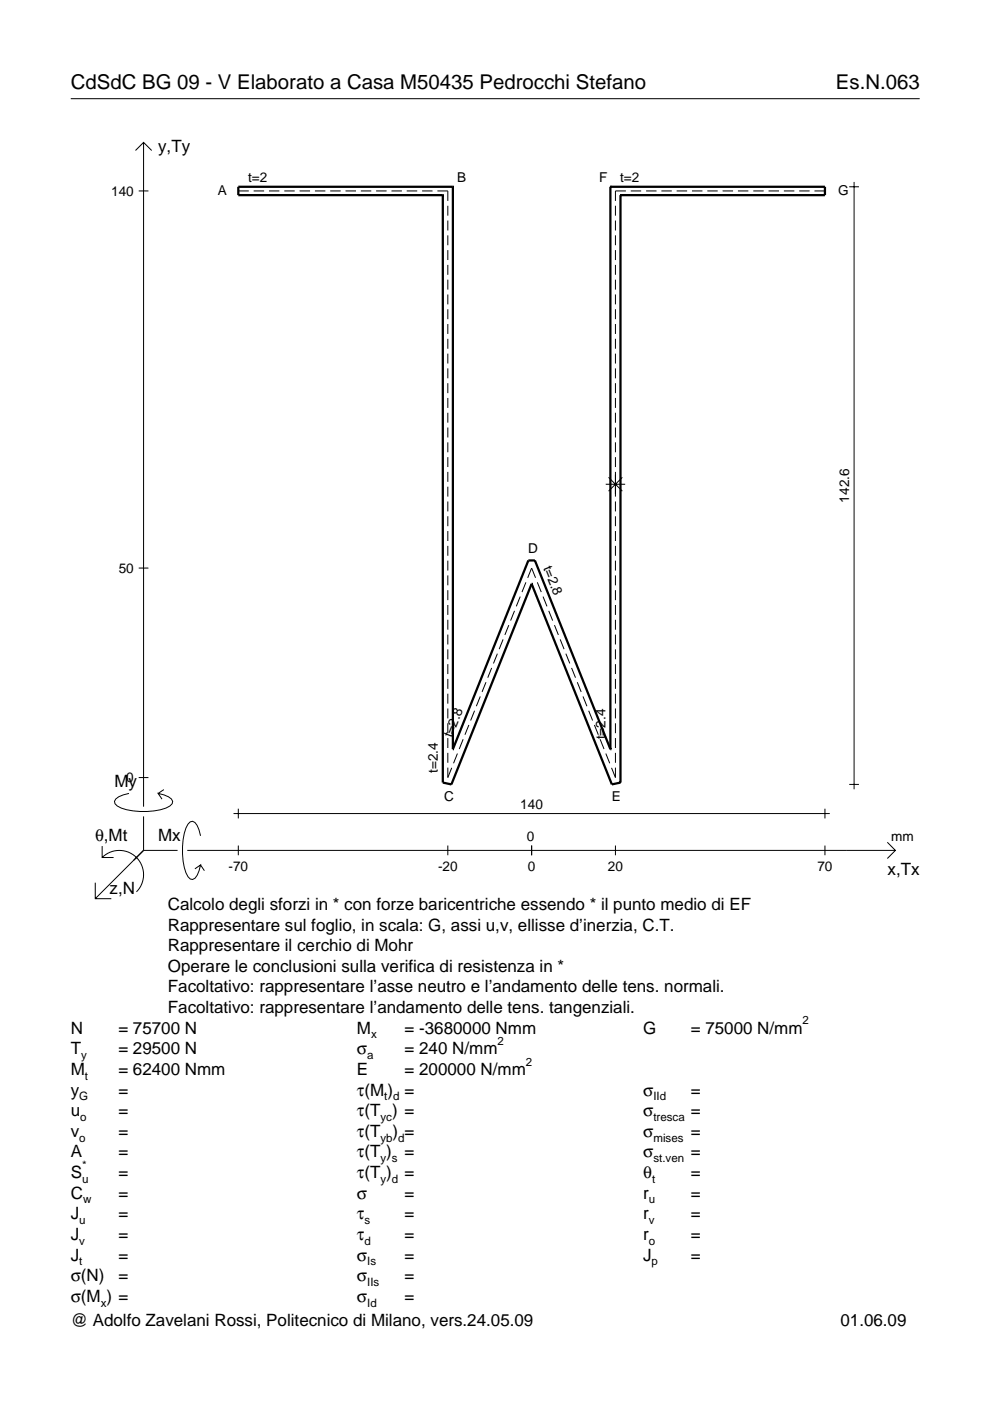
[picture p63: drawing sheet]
<svg xmlns="http://www.w3.org/2000/svg" width="210mm" height="297mm" viewBox="0 0 210 297" stroke-linecap="round" stroke-linejoin="round" font-family="sans-serif">
<defs><g id="words">
<g font-size="4.3">
<text x="15" y="18.9">CdSdC BG 09 - V Elaborato a Casa M50435 Pedrocchi Stefano</text>
<text x="177.2" y="18.9">Es.N.063</text>
</g>
<g font-size="3.6">
<text x="33.5" y="32.3">y,Ty</text>
<text x="24.3" y="166.9">My</text>
<text x="20.1" y="178.2">θ,Mt</text>
<text x="33.5" y="178.2">Mx</text>
<text x="188.2" y="185.5">x,Tx</text>
<text x="23.2" y="189.6">z,N</text>
<text x="35.6" y="192.9">Calcolo degli sforzi in * con forze baricentriche essendo * il punto medio di EF</text>
<text x="35.6" y="197.3">Rappresentare sul foglio, in scala: G, assi u,v, ellisse d’inerzia, C.T.</text>
<text x="35.6" y="201.7">Rappresentare il cerchio di Mohr</text>
<text x="35.6" y="206">Operare le conclusioni sulla verifica di resistenza in *</text>
<text x="35.6" y="210.4">Facoltativo: rappresentare l’asse neutro e l’andamento delle tens. normali.</text>
<text x="35.6" y="214.8">Facoltativo: rappresentare l’andamento delle tens. tangenziali.</text>
<text x="15" y="219.2">N</text>
<text x="25.1" y="219.2">= 75700 N</text>
<text x="75.7" y="219.2">M</text>
<text x="85.8" y="219.2">= -3680000 Nmm</text>
<text x="136.4" y="219.2">G</text>
<text x="146.5" y="219.2">= 75000 N/mm</text>
<text x="15" y="227.9">M</text>
<text x="15" y="223.5">T</text>
<text x="25.1" y="223.5">= 29500 N</text>
<text x="25.1" y="227.9">= 62400 Nmm</text>
<text x="75.7" y="223.5">σ</text>
<text x="75.7" y="227.9">E</text>
<text x="85.8" y="223.5">= 240 N/mm</text>
<text x="85.8" y="227.9">= 200000 N/mm</text>
<text x="15" y="232.3">y</text>
<text x="25.1" y="232.3">=</text>
<text x="75.7" y="232.3">τ(M ) =</text>
<text x="136.4" y="232.3">σ</text>
<text x="146.5" y="232.3">=</text>
<text x="15" y="236.7">u</text>
<text x="25.1" y="236.7">=</text>
<text x="75.7" y="236.7">τ(T ) =</text>
<text x="136.4" y="236.7">σ</text>
<text x="146.5" y="236.7">=</text>
<text x="15" y="241">v</text>
<text x="15" y="245.4">A</text>
<text x="25.1" y="241">=</text>
<text x="25.1" y="245.4">=</text>
<text x="75.7" y="245.4">τ(T )</text>
<text x="75.7" y="241">τ(T</text>
<text x="83.3" y="241">) =</text>
<text x="85.8" y="245.4">=</text>
<text x="136.4" y="241">σ</text>
<text x="136.4" y="245.4">σ</text>
<text x="146.5" y="241">=</text>
<text x="146.5" y="245.4">=</text>
<text x="15" y="249.8">S</text>
<text x="25.1" y="249.8">=</text>
<text x="75.7" y="249.8">τ(T )</text>
<text x="85.8" y="249.8">=</text>
<text x="136.4" y="249.8">θ</text>
<text x="146.5" y="249.8">=</text>
<text x="15" y="254.2">C</text>
<text x="25.1" y="254.2">=</text>
<text x="75.7" y="254.2">σ</text>
<text x="85.8" y="254.2">=</text>
<text x="136.4" y="254.2">r</text>
<text x="146.5" y="254.2">=</text>
<text x="15" y="258.5">J</text>
<text x="15" y="262.9">J</text>
<text x="25.1" y="258.5">=</text>
<text x="25.1" y="262.9">=</text>
<text x="75.7" y="258.5">τ</text>
<text x="75.7" y="262.9">τ</text>
<text x="85.8" y="258.5">=</text>
<text x="85.8" y="262.9">=</text>
<text x="136.4" y="258.5">r</text>
<text x="136.4" y="262.9">r</text>
<text x="146.5" y="258.5">=</text>
<text x="146.5" y="262.9">=</text>
<text x="15" y="267.3">J</text>
<text x="25.1" y="267.3">=</text>
<text x="75.7" y="267.3">σ</text>
<text x="85.8" y="267.3">=</text>
<text x="136.4" y="267.3">J</text>
<text x="146.5" y="267.3">=</text>
<text x="15" y="271.7">σ(N)</text>
<text x="25.1" y="271.7">=</text>
<text x="75.7" y="271.7">σ</text>
<text x="85.8" y="271.7">=</text>
<text x="15" y="281.2">@ Adolfo Zavelani Rossi, Politecnico di Milano, vers.24.05.09</text>
<text x="15" y="276">σ(M ) =</text>
<text x="75.7" y="276">σ</text>
<text x="85.8" y="276">=</text>
<text x="178.2" y="281.2">01.06.09</text>
</g>
<g font-size="2.9">
<text x="23.6" y="41.5">140</text>
<text x="46.2" y="41.4">A</text>
<text x="52.6" y="38.6">t=2</text>
<text x="96.9" y="38.7">B</text>
<text x="127" y="38.7">F</text>
<text x="131.5" y="38.6">t=2</text>
<text x="177.7" y="41.4">G</text>
<text x="180.1" y="106.6" transform="rotate(-90 180.1 106.6)">142.6</text>
<text x="112" y="117.3">D</text>
<text x="25.2" y="121.4">50</text>
<text x="115.1" y="120.4" transform="rotate(68 115.1 120.4)">t=2.8</text>
<text x="95.8" y="156.6" transform="rotate(-68 95.8 156.6)">t=2.8</text>
<text x="128.4" y="156.8" transform="rotate(-90 128.4 156.8)">t=2.4</text>
<text x="26.8" y="165.9">0</text>
<text x="92.9" y="163.9" transform="rotate(-90 92.9 163.9)">t=2.4</text>
<text x="94.2" y="169.8">C</text>
<text x="110.3" y="171.5">140</text>
<text x="129.7" y="169.8">E</text>
<text x="111.7" y="178.2">0</text>
<text x="189" y="178.2">mm</text>
<text x="48.4" y="184.7">-70</text>
<text x="92.9" y="184.7">-20</text>
<text x="111.9" y="184.7">0</text>
<text x="128.9" y="184.7">20</text>
<text x="173.3" y="184.7">70</text>
</g>
<g font-size="2.4">
<text x="78.7" y="220.2">x</text>
<text x="105.5" y="221.5">2</text>
<text x="170.2" y="217.2">2</text>
<text x="17.2" y="224.5">y</text>
<text x="77.9" y="224.5">a</text>
<text x="111.5" y="225.9">2</text>
<text x="16.8" y="233.3">G</text>
<text x="18" y="228.9">t</text>
<text x="81.5" y="233.3">t d</text>
<text x="138.5" y="233.3">IId</text>
<text x="17" y="237.7">o</text>
<text x="80.7" y="237.7">yc</text>
<text x="138.5" y="237.7">tresca</text>
<text x="16.8" y="242">o</text>
<text x="80.7" y="242">yb d</text>
<text x="138.5" y="242">mises</text>
<text x="17.4" y="250.8">u</text>
<text x="17.4" y="247.8">*</text>
<text x="80.7" y="246.4">y s</text>
<text x="80.7" y="250.8">y d</text>
<text x="138.2" y="250.8">t</text>
<text x="138.5" y="246.4">st.ven</text>
<text x="17.6" y="255.2">w</text>
<text x="137.6" y="255.2">u</text>
<text x="16.8" y="259.5">u</text>
<text x="16.8" y="263.9">v</text>
<text x="77.3" y="259.5">s</text>
<text x="77.3" y="263.9">d</text>
<text x="137.6" y="259.5">v</text>
<text x="137.6" y="263.9">o</text>
<text x="16.8" y="268.3">t</text>
<text x="77.9" y="268.3">Is</text>
<text x="138.2" y="268.3">p</text>
<text x="77.9" y="272.7">IIs</text>
<text x="21.4" y="277">x</text>
<text x="77.9" y="277">Id</text>
</g>
</g></defs>
<g fill="none" stroke="#000" stroke-width=".21">
<path d="M15 20.9h180M28.7 31.9l1.7-1.7 1.8 1.7M30.4 30.2v140.8M180.1 39.6h2M181.1 38.6v128.7M29.4 40.5h2.1M50.5 40.5h2.2M53.8 40.5h2.2M57 40.5h2.2M60.3 40.5h2.2M63.5 40.5h2.2M66.8 40.5h2.2"/>
<path d="M70 40.5h2.2M73.3 40.5h2.2M76.5 40.5h2.2M79.7 40.5h2.3M83 40.5h2.2M86.2 40.5h2.3M89.5 40.5h2.2M92.7 40.5h2.2v2.1M94.9 43.6v2.1M94.9 46.8v2.1M94.9 49.9v2.1M94.9 53v2.1"/>
<path d="M94.9 56.2v2.1M94.9 59.3v2.1M130.5 43.6v2.1M130.5 46.8v2.1M130.5 49.9v2.1M130.5 53v2.1M130.5 56.2v2.1M130.5 59.3v2.1M132.7 40.5h-2.2v2.1M133.7 40.5h2.2M137 40.5h2.2M140.2 40.5h2.2"/>
<path d="M143.5 40.5h2.2M146.7 40.5h2.2M150 40.5h2.2M153.2 40.5h2.2M156.5 40.5h2.2M159.7 40.5h2.2M162.9 40.5h2.3M166.2 40.5h2.2M169.4 40.5h2.3M172.7 40.5h2.2M94.9 62.4v2.1M94.9 65.6v2.1"/>
<path d="M94.9 68.7v2.1M94.9 71.8v2.1M94.9 75v2.1M94.9 78.1v2.1M130.5 62.4v2.1M130.5 65.6v2.1M130.5 68.7v2.1M130.5 71.8v2.1M130.5 75v2.1M130.5 78.1v2.1M94.9 81.2v2.2M94.9 84.4v2.1"/>
<path d="M94.9 87.5v2.1M94.9 90.6v2.2M94.9 93.8v2.1M94.9 96.9v2.1M130.5 81.2v2.2M130.5 84.4v2.1M130.5 87.5v2.1M130.5 90.6v2.2M130.5 93.8v2.1M130.5 96.9v2.1M94.9 100.1v2.1M94.9 103.2v2.1"/>
<path d="M94.9 106.3v2.1M94.9 109.5v2.1M94.9 112.6v2.1M94.9 115.7v2.1M94.9 118.9v2.1M128.4 102.7h4.1M129 101.2l2.9 2.9M130.5 100.1v5.2M130.5 106.3v2.1M130.5 109.5v2.1M130.5 112.6v2.1M130.5 115.7v2.1"/>
<path d="M130.5 118.9v2.1M131.9 101.2l-2.9 2.9M29.4 120.4h2.1M94.9 122v2.1M94.9 125.1v2.1M94.9 128.3v2.1M94.9 131.4v2.1M94.9 134.5v2.1M94.9 137.7v2.1M105.5 138.6l-.9 2.1M106.7 135.6l-.9 2M107.9 132.5l-.9 2.1"/>
<path d="M109.1 129.5l-.8 2.1M110.3 126.5l-.8 2.1M111.5 123.5l-.8 2M111.9 122.5l.8-2.1 .8 2.1M113.9 123.5l.9 2M115.1 126.5l.9 2.1M116.3 129.5l.9 2.1M117.6 132.5l.8 2.1M118.8 135.6l.8 2M120 138.6l.8 2.1M130.5 122v2.1M130.5 125.1v2.1"/>
<path d="M130.5 128.3v2.1M130.5 131.4v2.1M130.5 134.5v2.1M130.5 137.7v2.1M94.9 140.8v2.1M94.9 143.9v2.2M94.9 147.1v2.1M94.9 150.2v2.1M94.9 153.4v2.1M94.9 156.5v2.1M94.9 159.6v2.1M97 159.8l-.8 2"/>
<path d="M98.2 156.7l-.8 2.1M99.4 153.7l-.8 2.1M100.6 150.7l-.8 2.1M101.8 147.7l-.8 2M103 144.6l-.8 2.1M104.2 141.6l-.8 2.1M121.2 141.6l.8 2.1M122.4 144.6l.8 2.1M123.6 147.7l.8 2M124.8 150.7l.8 2.1M126 153.7l.9 2.1M127.2 156.7l.9 2.1"/>
<path d="M128.4 159.8l.9 2M130.5 140.8v2.1M130.5 143.9v2.2M130.5 147.1v2.1M130.5 150.2v2.1M130.5 153.4v2.1M130.5 156.5v2.1M130.5 159.6v2.1M21.7 179.4v2.4h2.4M27.3 168.2a3.6 3.6 0 0 0-3 1.7l.1 .5a5.6 5.6 0 0 0 3.8 1.5 13.4 13.4 0 0 0 7.8-1l.5-.5 .1-.5a3.6 3.6 0 0 0-3.1-1.7l.8 1.2M29.4 164.9h2.1M30.4 173.1v7.2"/>
<path d="M34.7 167.4l-1.2 .8M42.5 177.2a3.6 3.6 0 0 0-1.7-3.1l-.5 .2a5.7 5.7 0 0 0-1.5 3.7 13.3 13.3 0 0 0 1 7.9l.5 .5 .5 .1a3.6 3.6 0 0 0 1.7-3.1l-1.2 .8M49.5 172.5h126.4M50.5 171.5v2M50.5 179.3v2M94.9 162.8v2.1l.9-2.1M94.9 179.3v2M112.7 179.3v2M130.5 162.8v2.1l-.8-2.1M130.5 179.3v2M174.9 171.5v2M174.9 179.3v2"/>
<path d="M180.1 166.3h2M188.1 178.6l1.7 1.7-1.7 1.7M20.2 187.2v3.3h3.4M21.7 181.8a5.1 5.1 0 0 1 7.2 0 5.1 5.1 0 0 1 0 7.3M30.4 180.3l-10.2 10.2M30.4 180.3h7.2M39.7 180.3h150.1M42.5 183.4l.8 1.2"/>
</g>
<g fill="none" stroke="#000" stroke-width=".48">
<path d="M96 39.6h.1M96 39.6h-45.5v1.8h43.4M96 39.6v119.2M129.4 39.6h.1M129.4 39.6h45.5v1.8h-43.3M129.4 39.6v119.2M93.9 41.4h.1M93.9 41.4v124.5l1.8 .4 17-42.5M131.6 41.4h.1M131.6 41.4v124.5l-1.9 .4-17-42.5M112.7 123.8h.1M96 158.8h.1"/>
<path d="M96 158.8l16-40h1.4l16 40M129.4 158.8h.1"/>
</g>
<use href="#words"/>
</svg>
